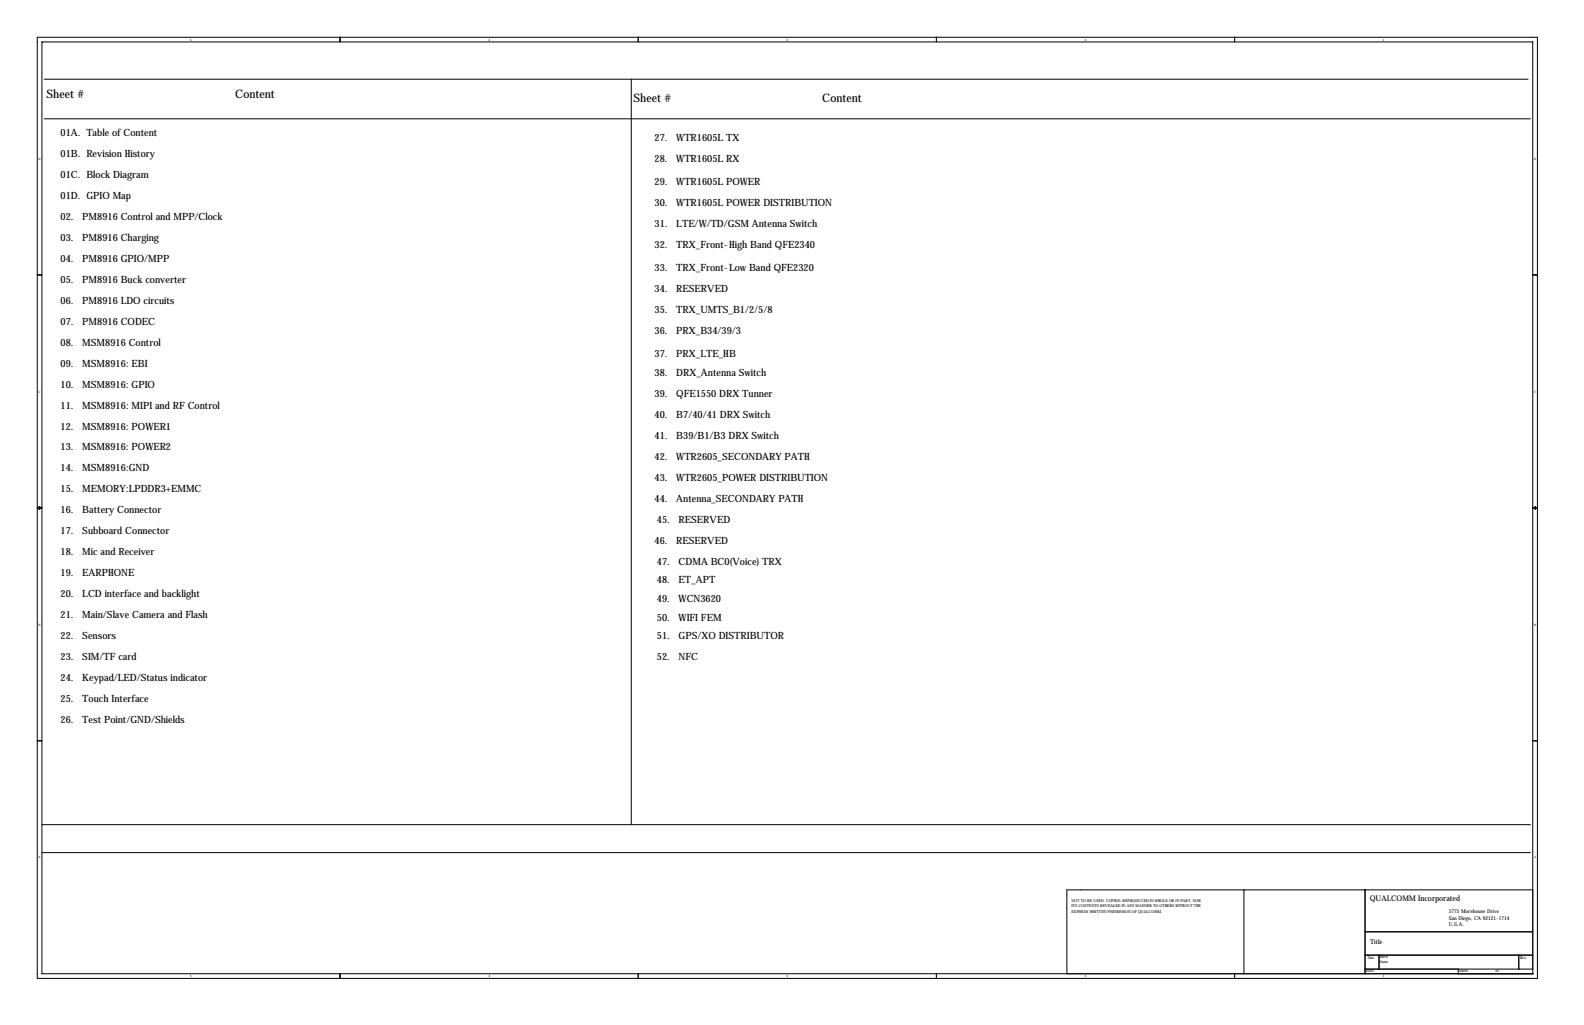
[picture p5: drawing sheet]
<svg xmlns="http://www.w3.org/2000/svg" width="864mm" height="559mm" viewBox="0 0 864 559" stroke-linecap="round" stroke-linejoin="round" font-family="sans-serif">
<defs><g id="words">
<g font-size="6.4">
<text x="25" y="53">Sheet #</text>
<text x="128" y="53">Content</text>
<text x="345" y="56">Sheet #</text>
<text x="448" y="56">Content</text>
</g>
<g font-size="5.5">
<text x="33" y="74">01A. Table of Content</text>
<text x="357" y="77">27.</text>
<text x="369" y="77">WTR1605L TX</text>
<text x="33" y="86">01B. Revision History</text>
<text x="357" y="88">28.</text>
<text x="369" y="88">WTR1605L RX</text>
<text x="33" y="97">01C. Block Diagram</text>
<text x="357" y="101">29.</text>
<text x="369" y="101">WTR1605L POWER</text>
<text x="33" y="108">01D. GPIO Map</text>
<text x="357" y="112">30.</text>
<text x="369" y="112">WTR1605L POWER DISTRIBUTION</text>
<text x="33" y="120">02.</text>
<text x="45" y="120">PM8916 Control and MPP/Clock</text>
<text x="357" y="124">31.</text>
<text x="369" y="124">LTE/W/TD/GSM Antenna Switch</text>
<text x="33" y="131">03.</text>
<text x="45" y="131">PM8916 Charging</text>
<text x="357" y="135">32.</text>
<text x="369" y="135">TRX_Front-High Band QFE2340</text>
<text x="33" y="143">04.</text>
<text x="45" y="143">PM8916 GPIO/MPP</text>
<text x="357" y="148">33.</text>
<text x="369" y="148">TRX_Front-Low Band QFE2320</text>
<text x="33" y="154">05.</text>
<text x="45" y="154">PM8916 Buck converter</text>
<text x="357" y="159">34.</text>
<text x="369" y="159">RESERVED</text>
<text x="33" y="166">06.</text>
<text x="45" y="166">PM8916 LDO circuits</text>
<text x="357" y="171">35.</text>
<text x="369" y="171">TRX_UMTS_B1/2/5/8</text>
<text x="33" y="177">07.</text>
<text x="45" y="177">PM8916 CODEC</text>
<text x="357" y="182">36.</text>
<text x="369" y="182">PRX_B34/39/3</text>
<text x="33" y="188">08.</text>
<text x="45" y="188">MSM8916 Control</text>
<text x="357" y="195">37.</text>
<text x="369" y="195">PRX_LTE_HB</text>
<text x="33" y="200">09.</text>
<text x="45" y="200">MSM8916: EBI</text>
<text x="357" y="205">38.</text>
<text x="369" y="205">DRX_Antenna Switch</text>
<text x="33" y="211">10.</text>
<text x="45" y="211">MSM8916: GPIO</text>
<text x="357" y="216">39.</text>
<text x="369" y="216">QFE1550 DRX Tunner</text>
<text x="33" y="223">11.</text>
<text x="45" y="223">MSM8916: MIPI and RF Control</text>
<text x="357" y="228">40.</text>
<text x="369" y="228">B7/40/41 DRX Switch</text>
<text x="33" y="234">12.</text>
<text x="45" y="234">MSM8916: POWER1</text>
<text x="357" y="239">41.</text>
<text x="369" y="239">B39/B1/B3 DRX Switch</text>
<text x="33" y="246">13.</text>
<text x="45" y="246">MSM8916: POWER2</text>
<text x="357" y="251">42.</text>
<text x="369" y="251">WTR2605_SECONDARY PATH</text>
<text x="33" y="257">14.</text>
<text x="45" y="257">MSM8916:GND</text>
<text x="357" y="262">43.</text>
<text x="369" y="262">WTR2605_POWER DISTRIBUTION</text>
<text x="33" y="268">15.</text>
<text x="45" y="268">MEMORY:LPDDR3+EMMC</text>
<text x="357" y="274">44.</text>
<text x="369" y="274">Antenna_SECONDARY PATH</text>
<text x="33" y="280">16.</text>
<text x="45" y="280">Battery Connector</text>
<text x="358" y="285">45.</text>
<text x="370" y="285">RESERVED</text>
<text x="33" y="291">17.</text>
<text x="45" y="291">Subboard Connector</text>
<text x="357" y="296">46.</text>
<text x="369" y="296">RESERVED</text>
<text x="33" y="303">18.</text>
<text x="45" y="303">Mic and Receiver</text>
<text x="358" y="308">47.</text>
<text x="370" y="308">CDMA BC0(Voice) TRX</text>
<text x="33" y="314">19.</text>
<text x="45" y="314">EARPHONE</text>
<text x="358" y="318">48.</text>
<text x="370" y="318">ET_APT</text>
<text x="33" y="326">20.</text>
<text x="45" y="326">LCD interface and backlight</text>
<text x="358" y="328">49.</text>
<text x="370" y="328">WCN3620</text>
<text x="33" y="337">21.</text>
<text x="45" y="337">Main/Slave Camera and Flash</text>
<text x="358" y="338">50.</text>
<text x="370" y="338">WIFI FEM</text>
<text x="33" y="348">22.</text>
<text x="45" y="348">Sensors</text>
<text x="358" y="348">51.</text>
<text x="370" y="348">GPS/XO DISTRIBUTOR</text>
<text x="33" y="360">23.</text>
<text x="45" y="360">SIM/TF card</text>
<text x="358" y="360">52.</text>
<text x="370" y="360">NFC</text>
<text x="33" y="371">24.</text>
<text x="45" y="371">Keypad/LED/Status indicator</text>
<text x="33" y="383">25.</text>
<text x="45" y="383">Touch Interface</text>
<text x="33" y="394">26.</text>
<text x="45" y="394">Test Point/GND/Shields</text>
</g>
<text font-size="4.3" x="747" y="491">QUALCOMM Incorporated</text>
<text font-size="3.6" x="747" y="515">Title</text>
<g font-size="2.8">
<text x="790" y="498">5775 Morehouse Drive</text>
<text x="790" y="501">San Diego, CA 92121-1714</text>
<text x="790" y="505">U.S.A.</text>
</g>
<g font-size="2.1">
<text x="584" y="492">NOT TO BE USED, COPIED, REPRODUCED IN WHOLE OR IN PART, NOR</text>
<text x="584" y="497">EXPRESS WRITTEN PERMISSION OF QUALCOMM.</text>
<text x="584" y="495">ITS CONTENTS REVEALED IN ANY MANNER TO OTHERS WITHOUT THE</text>
<text x="746" y="523">Size</text>
<text x="752" y="525">Name</text>
<text x="752" y="522">Sheet</text>
<text x="829" y="523">Rev</text>
<text x="745" y="530">Date:</text>
<text x="796" y="530">Sheet</text>
<text x="815" y="530">of</text>
</g>
<g font-size="1.7">
<text x="104" y="22">5</text>
<text x="266" y="22">4</text>
<text x="429" y="22">3</text>
<text x="591" y="22">2</text>
<text x="754" y="22">1</text>
<text x="21" y="87">D</text>
<text x="836" y="87">D</text>
<text x="21" y="214">C</text>
<text x="836" y="214">C</text>
<text x="21" y="341">B</text>
<text x="836" y="341">B</text>
<text x="21" y="468">A</text>
<text x="836" y="468">A</text>
<text x="104" y="533">5</text>
<text x="266" y="533">4</text>
<text x="429" y="533">3</text>
<text x="591" y="533">2</text>
<text x="754" y="533">1</text>
</g>
</g></defs>
<g fill="none" stroke="#000" stroke-width=".55">
<path d="M20 20h818v513h-818zM23 23h813v508h-813zM185 20v3M348 20v3M511 20v3M673 20v3M24 43h809M344 43v407M24 65h810M20 150h3M836 150h2M20 277h3"/>
<path d="M21 276l2 1-2 1zM836 277h2M836 277l1-1v2zM20 404h3M836 404h2M23 450h811M23 465h811M678 485v46M744 485v46M836 485h-254v46M744 508h92M185 531v2"/>
<path d="M348 531v2M511 531v2M673 531v2M744 521h92M744 528h92M752 521v7M795 531h.1M795 528v3M828 521v7M836 531h.1"/>
</g>
<use href="#words"/>
</svg>
